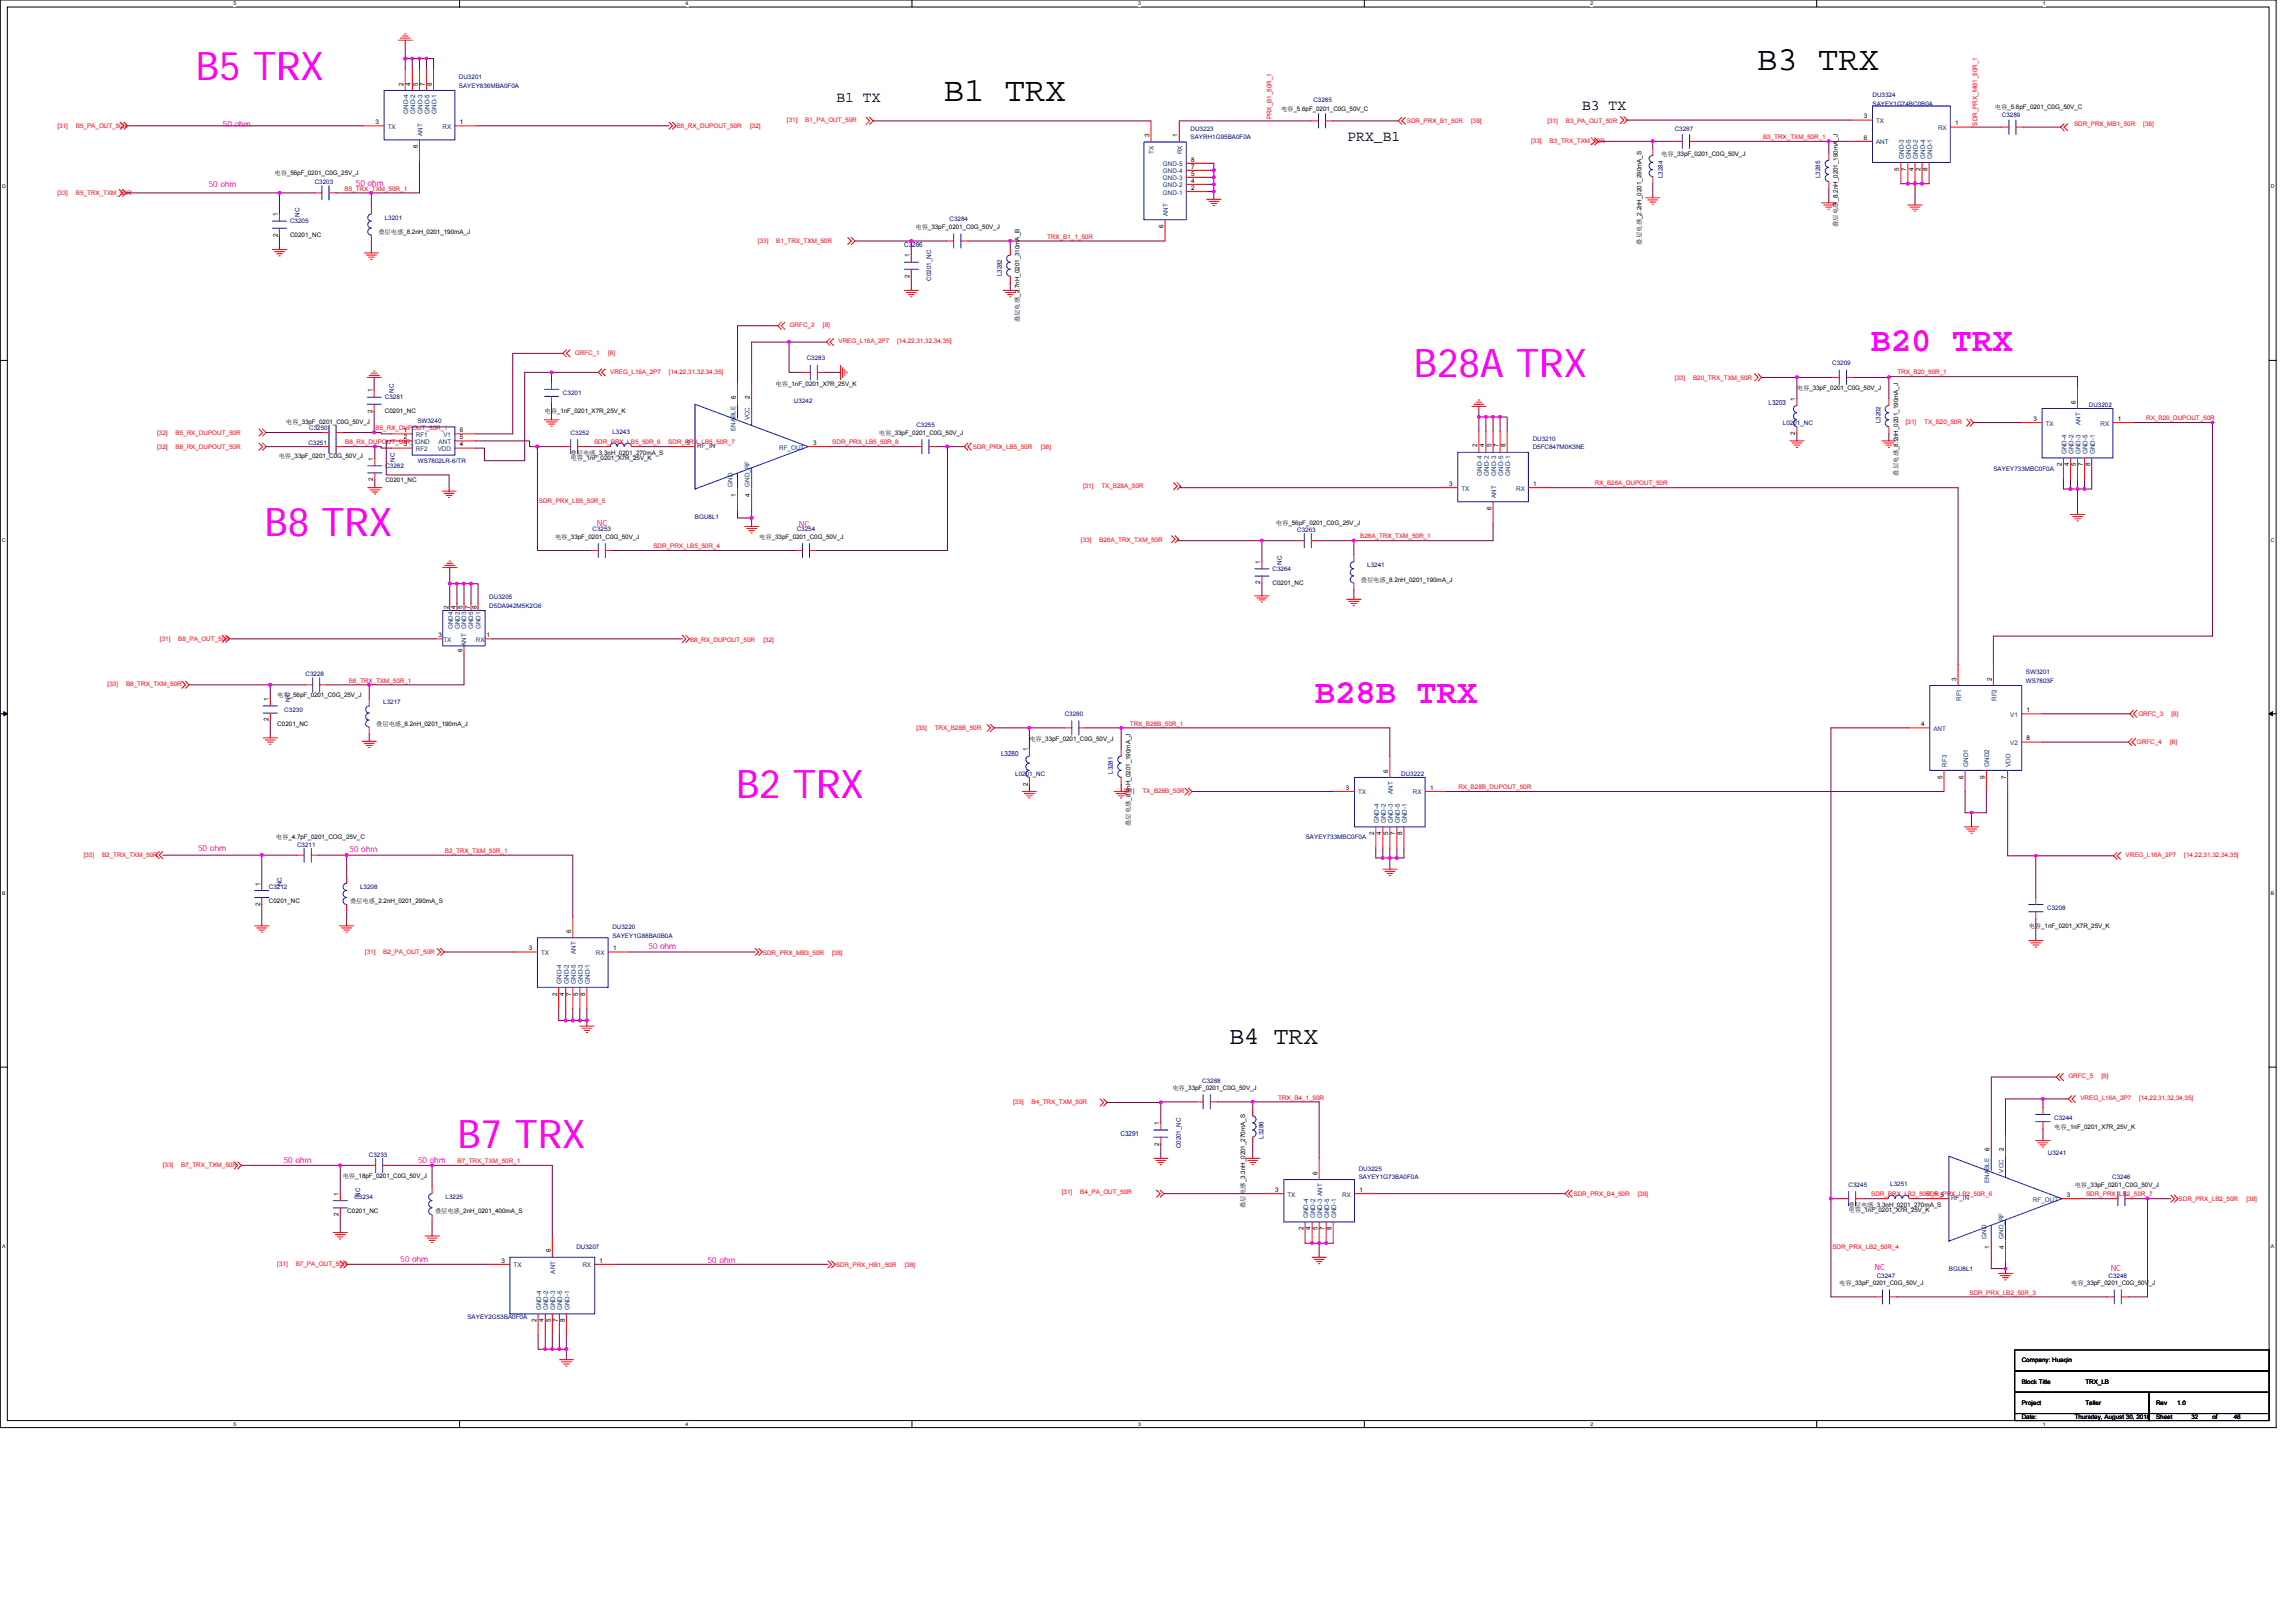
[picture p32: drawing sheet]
<svg xmlns="http://www.w3.org/2000/svg" width="297mm" height="210mm" viewBox="0 0 297 210" stroke-linecap="round" stroke-linejoin="round" font-family="sans-serif">
<defs><g id="words">
<g font-size="5.1" fill="#f0f">
<text x="25.4" y="10.3">B5 TRX</text>
<text x="182.9" y="48.8">B28A TRX</text>
<text x="34.2" y="69.4">B8 TRX</text>
<text x="95.2" y="103.2">B2 TRX</text>
<text x="59.2" y="148.6">B7 TRX</text>
</g>
<g font-size="4.4">
<text x="227.3" y="9.1">B3 TRX</text>
<text x="122.1" y="13.1">B1 TRX</text>
</g>
<g font-size="4.4" fill="#f0f">
<text x="242" y="45.4">B20 TRX</text>
<text x="170.1" y="91">B28B TRX</text>
</g>
<text font-size="3.2" x="159" y="135">B4 TRX</text>
<g font-size="1.9">
<text x="108.2" y="13.1">B1 TX</text>
<text x="204.7" y="14.2">B3 TX</text>
<text x="174.3" y="18.2">PRX_B1</text>
</g>
<g font-size="1.1" fill="#f0f">
<text x="28.8" y="16.4">50 ohm</text>
<text x="27" y="24.2">50 ohm</text>
<text x="46" y="24">50 ohm</text>
<text x="77.2" y="68.1">NC</text>
<text x="103.4" y="68.2">NC</text>
<text x="25.6" y="110.1">50 ohm</text>
<text x="45.2" y="110.3">50 ohm</text>
<text x="83.9" y="122.8">50 ohm</text>
<text x="36.7" y="150.5">50 ohm</text>
<text x="54.1" y="150.5">50 ohm</text>
<text x="51.8" y="163.3">50 ohm</text>
<text x="91.6" y="163.4">50 ohm</text>
<text x="242.5" y="164.3">NC</text>
<text x="273.1" y="164.5">NC</text>
</g>
<g font-size=".9" fill="#000080">
<text x="117" y="32">C3286</text>
<text x="228.8" y="52.4">L3203</text>
<text x="129.5" y="97.7">L3280</text>
<text x="145" y="146.9">C3291</text>
</g>
<g font-size=".8">
<text x="52.2" y="11.1" transform="rotate(-90 52.2 11.1)">2</text>
<text x="53.1" y="11.1" transform="rotate(-90 53.1 11.1)">4</text>
<text x="54.1" y="11.1" transform="rotate(-90 54.1 11.1)">5</text>
<text x="55" y="11.1" transform="rotate(-90 55 11.1)">7</text>
<text x="55.9" y="11.1" transform="rotate(-90 55.9 11.1)">8</text>
<text x="48.6" y="16.1">3</text>
<text x="59.5" y="16.1">1</text>
<text x="148.7" y="17.7" transform="rotate(-90 148.7 17.7)">3</text>
<text x="152.4" y="17.7" transform="rotate(-90 152.4 17.7)">1</text>
<text x="165.7" y="14.3">电容_5.6pF_0201_C0G_50V_C</text>
<text x="241.1" y="15.3">3</text>
<text x="253" y="16.2">1</text>
<text x="258.1" y="14.1">电容_5.6pF_0201_C0G_50V_C</text>
<text x="35.5" y="22.7">电容_56pF_0201_C0G_25V_J</text>
<text x="54.1" y="19.2" transform="rotate(-90 54.1 19.2)">6</text>
<text x="154.1" y="23.6">4</text>
<text x="154.1" y="22.7">5</text>
<text x="154.1" y="21.8">7</text>
<text x="154.1" y="20.9">8</text>
<text x="214.9" y="20.2">电容_33pF_0201_C0G_50V_J</text>
<text x="241.1" y="18.1">6</text>
<text x="245.7" y="22.1" transform="rotate(-90 245.7 22.1)">5</text>
<text x="246.6" y="22.1" transform="rotate(-90 246.6 22.1)">7</text>
<text x="247.5" y="22.1" transform="rotate(-90 247.5 22.1)">4</text>
<text x="248.5" y="22.1" transform="rotate(-90 248.5 22.1)">2</text>
<text x="249.4" y="22.1" transform="rotate(-90 249.4 22.1)">8</text>
<text x="35.9" y="28" transform="rotate(-90 35.9 28)">1</text>
<text x="118.4" y="29.6">电容_33pF_0201_C0G_50V_J</text>
<text x="150.5" y="29.5" transform="rotate(-90 150.5 29.5)">6</text>
<text x="154.1" y="24.6">2</text>
<text x="237.8" y="29.4" transform="rotate(-90 237.8 29.4)">叠层电感_8.2nH_0201_190mA_J</text>
<text x="35.9" y="30.6" transform="rotate(-90 35.9 30.6)">2</text>
<text x="37.5" y="30.7">C0201_NC</text>
<text x="49" y="30.2">叠层电感_8.2nH_0201_190mA_J</text>
<text x="117.7" y="35.9" transform="rotate(-90 117.7 35.9)">2</text>
<text x="117.7" y="33.3" transform="rotate(-90 117.7 33.3)">1</text>
<text x="212.4" y="31.6" transform="rotate(-90 212.4 31.6)">叠层电感_2.2nH_0201_290mA_S</text>
<text x="131.9" y="41.7" transform="rotate(-90 131.9 41.7)">叠层电感_2.7nH_0201_310mA_B</text>
<text x="48.2" y="53.4" transform="rotate(-90 48.2 53.4)">2</text>
<text x="48.2" y="50.8" transform="rotate(-90 48.2 50.8)">1</text>
<text x="49.8" y="53.5">C0201_NC</text>
<text x="70.4" y="53.4">电容_1nF_0201_X7R_25V_K</text>
<text x="95.2" y="51.7" transform="rotate(-90 95.2 51.7)">6</text>
<text x="97" y="51.7" transform="rotate(-90 97 51.7)">2</text>
<text x="100.3" y="50">电容_1nF_0201_X7R_25V_K</text>
<text x="232.3" y="51.8" transform="rotate(-90 232.3 51.8)">1</text>
<text x="232.5" y="50.5">电容_33pF_0201_C0G_50V_J</text>
<text x="268.6" y="52.2" transform="rotate(-90 268.6 52.2)">6</text>
<text x="36.1" y="59.2">电容_33pF_0201_C0G_50V_J</text>
<text x="37" y="54.8">电容_33pF_0201_C0G_50V_J</text>
<text x="48.3" y="59.6" transform="rotate(-90 48.3 59.6)">1</text>
<text x="52.2" y="55.9">1</text>
<text x="52.2" y="56.8">2</text>
<text x="52.2" y="57.8">3</text>
<text x="59.5" y="57.8">4</text>
<text x="59.5" y="56.8">5</text>
<text x="59.5" y="55.9">6</text>
<text x="73.8" y="59.5">电容_1nF_0201_X7R_25V_K</text>
<text x="73.8" y="58.9">叠层电感_3.3nH_0201_270mA_S</text>
<text x="88.8" y="57.6">5</text>
<text x="105.2" y="57.6">3</text>
<text x="113.7" y="56.3">电容_33pF_0201_C0G_50V_J</text>
<text x="191.1" y="57.9" transform="rotate(-90 191.1 57.9)">2</text>
<text x="192" y="57.9" transform="rotate(-90 192 57.9)">4</text>
<text x="193" y="57.9" transform="rotate(-90 193 57.9)">5</text>
<text x="193.9" y="57.9" transform="rotate(-90 193.9 57.9)">7</text>
<text x="194.8" y="57.9" transform="rotate(-90 194.8 57.9)">8</text>
<text x="232.3" y="56.3" transform="rotate(-90 232.3 56.3)">2</text>
<text x="263.1" y="54.5">3</text>
<text x="274" y="54.5">1</text>
<text x="48.3" y="62.3" transform="rotate(-90 48.3 62.3)">2</text>
<text x="49.9" y="62.3">C0201_NC</text>
<text x="95.2" y="64.3" transform="rotate(-90 95.2 64.3)">1</text>
<text x="97" y="64.3" transform="rotate(-90 97 64.3)">4</text>
<text x="187.5" y="62.9">3</text>
<text x="193" y="66" transform="rotate(-90 193 66)">6</text>
<text x="198.4" y="62.9">1</text>
<text x="245.6" y="61.5" transform="rotate(-90 245.6 61.5)">叠层电感_8.2nH_0201_190mA_J</text>
<text x="266.7" y="60.3" transform="rotate(-90 266.7 60.3)">2</text>
<text x="267.6" y="60.3" transform="rotate(-90 267.6 60.3)">4</text>
<text x="268.6" y="60.3" transform="rotate(-90 268.6 60.3)">5</text>
<text x="269.5" y="60.3" transform="rotate(-90 269.5 60.3)">7</text>
<text x="270.4" y="60.3" transform="rotate(-90 270.4 60.3)">8</text>
<text x="71.8" y="69.7">电容_33pF_0201_C0G_50V_J</text>
<text x="98.2" y="69.7">电容_33pF_0201_C0G_50V_J</text>
<text x="165.1" y="67.9">电容_56pF_0201_C0G_25V_J</text>
<text x="163" y="75.6" transform="rotate(-90 163 75.6)">2</text>
<text x="163" y="73" transform="rotate(-90 163 73)">1</text>
<text x="164.6" y="75.7">C0201_NC</text>
<text x="176.1" y="75.2">叠层电感_8.2nH_0201_190mA_J</text>
<text x="56.7" y="82.5">3</text>
<text x="58" y="78.8" transform="rotate(-90 58 78.8)">2</text>
<text x="58.9" y="78.8" transform="rotate(-90 58.9 78.8)">4</text>
<text x="59.9" y="78.8" transform="rotate(-90 59.9 78.8)">5</text>
<text x="60.8" y="78.8" transform="rotate(-90 60.8 78.8)">7</text>
<text x="61.7" y="78.8" transform="rotate(-90 61.7 78.8)">8</text>
<text x="62.9" y="82.5">1</text>
<text x="59.9" y="84.3" transform="rotate(-90 59.9 84.3)">6</text>
<text x="253.1" y="88.1" transform="rotate(-90 253.1 88.1)">3</text>
<text x="257.7" y="88.1" transform="rotate(-90 257.7 88.1)">2</text>
<text x="34.8" y="93.3" transform="rotate(-90 34.8 93.3)">2</text>
<text x="34.8" y="90.7" transform="rotate(-90 34.8 90.7)">1</text>
<text x="35.9" y="93.9">C0201_NC</text>
<text x="35.9" y="90.2">电容_56pF_0201_C0G_25V_J</text>
<text x="48.7" y="93.9">叠层电感_8.2nH_0201_190mA_J</text>
<text x="133.2" y="95.8">电容_33pF_0201_C0G_50V_J</text>
<text x="248.6" y="94">4</text>
<text x="262.2" y="92.1">1</text>
<text x="262.2" y="95.8">8</text>
<text x="133" y="101.7" transform="rotate(-90 133 101.7)">2</text>
<text x="133" y="97.2" transform="rotate(-90 133 97.2)">1</text>
<text x="179.6" y="99.9" transform="rotate(-90 179.6 99.9)">6</text>
<text x="251.3" y="100.8" transform="rotate(-90 251.3 100.8)">5</text>
<text x="254" y="100.8" transform="rotate(-90 254 100.8)">6</text>
<text x="256.8" y="100.8" transform="rotate(-90 256.8 100.8)">9</text>
<text x="259.5" y="100.8" transform="rotate(-90 259.5 100.8)">7</text>
<text x="146.3" y="106.9" transform="rotate(-90 146.3 106.9)">叠层电感_8.2nH_0201_190mA_J</text>
<text x="174.1" y="102.2">3</text>
<text x="185" y="102.2">1</text>
<text x="35.7" y="108.6">电容_4.7pF_0201_COG_25V_C</text>
<text x="177.8" y="108.1" transform="rotate(-90 177.8 108.1)">2</text>
<text x="178.7" y="108.1" transform="rotate(-90 178.7 108.1)">4</text>
<text x="179.6" y="108.1" transform="rotate(-90 179.6 108.1)">5</text>
<text x="180.5" y="108.1" transform="rotate(-90 180.5 108.1)">7</text>
<text x="181.4" y="108.1" transform="rotate(-90 181.4 108.1)">8</text>
<text x="33.7" y="117.2" transform="rotate(-90 33.7 117.2)">2</text>
<text x="33.7" y="114.6" transform="rotate(-90 33.7 114.6)">1</text>
<text x="34.8" y="116.8">C0201_NC</text>
<text x="45.3" y="116.8">叠层电感_2.2nH_0201_290mA_S</text>
<text x="68.4" y="123">3</text>
<text x="73.9" y="120.7" transform="rotate(-90 73.9 120.7)">6</text>
<text x="79.3" y="123">1</text>
<text x="262.5" y="120">电容_1nF_0201_X7R_25V_K</text>
<text x="72.1" y="128.8" transform="rotate(-90 72.1 128.8)">2</text>
<text x="73" y="128.8" transform="rotate(-90 73 128.8)">4</text>
<text x="73.9" y="128.8" transform="rotate(-90 73.9 128.8)">7</text>
<text x="74.8" y="128.8" transform="rotate(-90 74.8 128.8)">5</text>
<text x="75.7" y="128.8" transform="rotate(-90 75.7 128.8)">8</text>
<text x="151.7" y="141">电容_33pF_0201_C0G_50V_J</text>
<text x="150" y="148.2" transform="rotate(-90 150 148.2)">2</text>
<text x="150" y="145.6" transform="rotate(-90 150 145.6)">1</text>
<text x="257.4" y="148.9" transform="rotate(-90 257.4 148.9)">6</text>
<text x="259.2" y="148.9" transform="rotate(-90 259.2 148.9)">2</text>
<text x="265.8" y="146">电容_1nF_0201_X7R_25V_K</text>
<text x="43.8" y="154.7" transform="rotate(-90 43.8 154.7)">1</text>
<text x="44.3" y="152.4">电容_18pF_0201_C0G_50V_J</text>
<text x="165" y="154.2">3</text>
<text x="170.5" y="152" transform="rotate(-90 170.5 152)">6</text>
<text x="175.9" y="154.2">1</text>
<text x="251" y="154.9">5</text>
<text x="267.4" y="154.9">3</text>
<text x="268.4" y="153.6">电容_33pF_0201_C0G_50V_J</text>
<text x="43.8" y="157.4" transform="rotate(-90 43.8 157.4)">2</text>
<text x="44.9" y="157">C0201_NC</text>
<text x="56.3" y="157">叠层电感_2nH_0201_400mA_S</text>
<text x="161.1" y="156.3" transform="rotate(-90 161.1 156.3)">叠层电感_3.3nH_0201_270mA_S</text>
<text x="168.6" y="159.2" transform="rotate(-90 168.6 159.2)">2</text>
<text x="169.5" y="159.2" transform="rotate(-90 169.5 159.2)">4</text>
<text x="170.5" y="159.2" transform="rotate(-90 170.5 159.2)">5</text>
<text x="171.4" y="159.2" transform="rotate(-90 171.4 159.2)">7</text>
<text x="172.3" y="159.2" transform="rotate(-90 172.3 159.2)">8</text>
<text x="239.2" y="156.8">电容_1nF_0201_X7R_25V_K</text>
<text x="239.2" y="156.2">叠层电感_3.3nH_0201_270mA_S</text>
<text x="257.4" y="161.6" transform="rotate(-90 257.4 161.6)">1</text>
<text x="259.2" y="161.6" transform="rotate(-90 259.2 161.6)">4</text>
<text x="64.9" y="163.4">3</text>
<text x="71.2" y="162" transform="rotate(-90 71.2 162)">6</text>
<text x="77.6" y="163.4">1</text>
<text x="238" y="166.3">电容_33pF_0201_C0G_50V_J</text>
<text x="267.9" y="166.3">电容_33pF_0201_C0G_50V_J</text>
<text x="69.4" y="171.1" transform="rotate(-90 69.4 171.1)">2</text>
<text x="70.3" y="171.1" transform="rotate(-90 70.3 171.1)">4</text>
<text x="71.2" y="171.1" transform="rotate(-90 71.2 171.1)">5</text>
<text x="72.2" y="171.1" transform="rotate(-90 72.2 171.1)">7</text>
<text x="73.1" y="171.1" transform="rotate(-90 73.1 171.1)">8</text>
<text x="261.6" y="179">Block Title</text>
<text x="261.6" y="176.3">Company: Huaqin</text>
<text x="269.8" y="179">TRX_LB</text>
<text x="261.6" y="181.8">Project</text>
<text x="261.6" y="183.6">Date:</text>
<text x="268.4" y="183.6">Thursday, August 30, 2018</text>
<text x="269.8" y="181.8">Teller</text>
<text x="278.9" y="181.8">Rev</text>
<text x="278.9" y="183.6">Sheet</text>
<text x="281.7" y="181.8">1.0</text>
<text x="283.5" y="183.6">32</text>
<text x="286.2" y="183.6">of</text>
<text x="289" y="183.6">46</text>
</g>
<g font-size=".8" fill="#000080">
<text x="59.4" y="11.3">SAYEY836MBA0F0A</text>
<text x="59.4" y="10.2">DU3201</text>
<text x="154" y="16.9">DU3223</text>
<text x="154" y="18">SAYRH1G95BA0F0A</text>
<text x="169.9" y="13.3">C3285</text>
<text x="216.7" y="16.9">C3287</text>
<text x="242.2" y="12.6">DU3324</text>
<text x="242.2" y="13.7">SAYEY1G74BC0B0A</text>
<text x="259" y="15.2">C3289</text>
<text x="40.7" y="23.9">C3203</text>
<text x="215.1" y="23" transform="rotate(-90 215.1 23)">L3284</text>
<text x="235.5" y="23" transform="rotate(-90 235.5 23)">L3285</text>
<text x="37.5" y="28.9">C3205</text>
<text x="38.7" y="28.1" transform="rotate(-90 38.7 28.1)">NC</text>
<text x="49.8" y="28.4">L3201</text>
<text x="122.8" y="28.6">C3284</text>
<text x="129.6" y="35.8" transform="rotate(-90 129.6 35.8)">L3282</text>
<text x="120.5" y="36.3" transform="rotate(-90 120.5 36.3)">C0201_NC</text>
<text x="104.4" y="46.5">C3283</text>
<text x="237" y="47.3">C3209</text>
<text x="49.8" y="51.6">C3281</text>
<text x="51" y="50.8" transform="rotate(-90 51 50.8)">NC</text>
<text x="72.8" y="51.1">C3201</text>
<text x="102.7" y="52.1">U3242</text>
<text x="270.2" y="52.7">DU3202</text>
<text x="39.9" y="57.6">C3251</text>
<text x="40" y="55.7">C3250</text>
<text x="51.1" y="59.7" transform="rotate(-90 51.1 59.7)">NC</text>
<text x="54" y="54.7">SW3240</text>
<text x="54.1" y="60">WS7802LR-6/TR</text>
<text x="73.8" y="56.2">C3252</text>
<text x="79.2" y="56.1">L3243</text>
<text x="118.6" y="55.3">C3255</text>
<text x="198.3" y="57">DU3210</text>
<text x="198.3" y="58.1">D5FC847M0K3NE</text>
<text x="230.6" y="55">L0201_NC</text>
<text x="243.3" y="54.8" transform="rotate(-90 243.3 54.8)">L3202</text>
<text x="49.9" y="60.5">C3282</text>
<text x="257.9" y="60.9">SAYEY733MBC0F0A</text>
<text x="76.7" y="68.7">C3253</text>
<text x="89.9" y="67.2">BGU8L1</text>
<text x="103.1" y="68.7">C3254</text>
<text x="167.8" y="68.8">C3263</text>
<text x="63.3" y="77.5">DU3205</text>
<text x="164.6" y="73.9">C3264</text>
<text x="165.8" y="73" transform="rotate(-90 165.8 73)">NC</text>
<text x="176.9" y="73.4">L3241</text>
<text x="63.3" y="78.6">D5DA942M5K2G6</text>
<text x="39.5" y="87.5">C3228</text>
<text x="262.1" y="87.2">SW3201</text>
<text x="262.1" y="88.3">WS7803F</text>
<text x="36.8" y="92.1">C3230</text>
<text x="37.5" y="90.8" transform="rotate(-90 37.5 90.8)">NC</text>
<text x="49.6" y="91.1">L3217</text>
<text x="137.7" y="92.6">C3280</text>
<text x="131.3" y="100.4">L0201_NC</text>
<text x="144" y="100.1" transform="rotate(-90 144 100.1)">L3281</text>
<text x="181.3" y="100.4">DU3222</text>
<text x="38.4" y="109.5">C3211</text>
<text x="168.9" y="108.6">SAYEY733MBC0F0A</text>
<text x="34.8" y="115">C3212</text>
<text x="36.4" y="114.7" transform="rotate(-90 36.4 114.7)">NC</text>
<text x="46.6" y="115">L3208</text>
<text x="264.9" y="117.8">C3208</text>
<text x="79.2" y="120.2">DU3220</text>
<text x="79.2" y="121.3">SAYEY1G88BA0B0A</text>
<text x="155.5" y="140.1">C3288</text>
<text x="47.7" y="149.7">C3233</text>
<text x="152.8" y="148.6" transform="rotate(-90 152.8 148.6)">C0201_NC</text>
<text x="163.4" y="147.3" transform="rotate(-90 163.4 147.3)">L3286</text>
<text x="264.9" y="149.4">U3241</text>
<text x="265.8" y="144.9">C3244</text>
<text x="45.8" y="155.2">C3234</text>
<text x="46.6" y="154.8" transform="rotate(-90 46.6 154.8)">NC</text>
<text x="57.7" y="155.2">L3225</text>
<text x="175.8" y="151.5">DU3225</text>
<text x="175.8" y="152.6">SAYEY1G73BA0F0A</text>
<text x="239.2" y="153.5">C3245</text>
<text x="244.5" y="153.4">L3251</text>
<text x="273.3" y="152.6">C3246</text>
<text x="74.6" y="161.6">DU3207</text>
<text x="242.8" y="165.3">C3247</text>
<text x="252.1" y="164.5">BGU8L1</text>
<text x="272.8" y="165.3">C3248</text>
<text x="60.5" y="170.7">SAYEY2G53BA0F0A</text>
</g>
<g font-size=".8" fill="#f00">
<text x="7.4" y="16.6">[31]</text>
<text x="9.8" y="16.6">B5_PA_OUT_50R</text>
<text x="87.5" y="16.6">B5_RX_DUPOUT_50R</text>
<text x="97" y="16.6">[32]</text>
<text x="101.8" y="15.8">[31]</text>
<text x="104.2" y="15.8">B1_PA_OUT_50R</text>
<text x="164.5" y="15.5" transform="rotate(-90 164.5 15.5)">PRX_B1_50R_1</text>
<text x="182" y="15.9">SDR_PRX_B1_50R</text>
<text x="190.3" y="15.9">[38]</text>
<text x="200.2" y="15.9">[31]</text>
<text x="202.6" y="15.9">B3_PA_OUT_50R</text>
<text x="228.1" y="18">B3_TRX_TXM_50R_1</text>
<text x="255.8" y="16.3" transform="rotate(-90 255.8 16.3)">SDR_PRX_MB1_50R_1</text>
<text x="268.3" y="16.4">SDR_PRX_MB1_50R</text>
<text x="277.3" y="16.4">[38]</text>
<text x="198.1" y="18.5">[33]</text>
<text x="200.5" y="18.5">B3_TRX_TXM_50R</text>
<text x="7.4" y="25.2">[33]</text>
<text x="9.8" y="25.2">B5_TRX_TXM_50R</text>
<text x="44.6" y="24.7">B5_TRX_TXM_50R_1</text>
<text x="98.1" y="31.4">[33]</text>
<text x="100.4" y="31.4">B1_TRX_TXM_50R</text>
<text x="135.5" y="30.9">TRX_B1_1_50R</text>
<text x="74.4" y="45.9">GRFC_1</text>
<text x="78.7" y="45.9">[8]</text>
<text x="102.2" y="42.3">GRFC_2</text>
<text x="106.5" y="42.3">[8]</text>
<text x="108.5" y="44.4">VREG_L16A_2P7</text>
<text x="116.1" y="44.4">[14,22,31,32,34,35]</text>
<text x="78.9" y="48.4">VREG_L16A_2P7</text>
<text x="86.5" y="48.4">[14,22,31,32,34,35]</text>
<text x="216.7" y="49.2">[33]</text>
<text x="219" y="49.2">B20_TRX_TXM_50R</text>
<text x="245.5" y="48.4">TRX_B20_50R_1</text>
<text x="20.3" y="58">[32]</text>
<text x="20.3" y="56.3">[32]</text>
<text x="22.7" y="58">B8_RX_DUPOUT_50R</text>
<text x="22.7" y="56.3">B5_RX_DUPOUT_50R</text>
<text x="44.7" y="57.5">B8_RX_DUPOUT_50R_1GND</text>
<text x="48.6" y="55.7">B5_RX_DUPOUT_50R_1</text>
<text x="76.9" y="57.5">SDR_PRX_LB5_50R_6</text>
<text x="86.5" y="57.5">SDR_PRX_LB5_50R_7</text>
<text x="107.7" y="57.5">SDR_PRX_LB5_50R_8</text>
<text x="125.9" y="58">SDR_PRX_LB5_50R</text>
<text x="134.6" y="58">[38]</text>
<text x="246.6" y="54.8">[31]</text>
<text x="248.9" y="54.8">TX_B20_50R</text>
<text x="277.7" y="54.4">RX_B20_DUPOUT_50R</text>
<text x="69.7" y="65.1">SDR_PRX_LB5_50R_5</text>
<text x="140.1" y="63.1">[31]</text>
<text x="142.5" y="63.1">TX_B28A_50R</text>
<text x="206.3" y="62.8">RX_B28A_DUPOUT_50R</text>
<text x="84.5" y="70.9">SDR_PRX_LB5_50R_4</text>
<text x="139.8" y="70.1">[33]</text>
<text x="142.2" y="70.1">B28A_TRX_TXM_50R</text>
<text x="176" y="69.7">B28A_TRX_TXM_50R_1</text>
<text x="20.7" y="82.9">[31]</text>
<text x="23.1" y="82.9">B8_PA_OUT_50R</text>
<text x="89.3" y="83">B8_RX_DUPOUT_50R</text>
<text x="98.8" y="83">[32]</text>
<text x="13.9" y="88.8">[33]</text>
<text x="16.3" y="88.8">B8_TRX_TXM_50R</text>
<text x="45.1" y="88.3">B8_TRX_TXM_50R_1</text>
<text x="118.6" y="94.4">[33]</text>
<text x="120.9" y="94.4">TRX_B28B_50R</text>
<text x="146.2" y="93.9">TRX_B28B_50R_1</text>
<text x="276.6" y="92.6">GRFC_3</text>
<text x="280.9" y="92.6">[8]</text>
<text x="276.5" y="96.3">GRFC_4</text>
<text x="280.8" y="96.3">[8]</text>
<text x="145.4" y="102.6">[31]</text>
<text x="147.8" y="102.6">TX_B28B_50R</text>
<text x="188.7" y="102.1">RX_B28B_DUPOUT_50R</text>
<text x="10.8" y="110.9">[33]</text>
<text x="13.2" y="110.9">B2_TRX_TXM_50R</text>
<text x="57.5" y="110.3">B2_TRX_TXM_50R_1</text>
<text x="275" y="110.9">VREG_L16A_2P7</text>
<text x="282.6" y="110.9">[14,22,31,32,34,35]</text>
<text x="47.2" y="123.4">[31]</text>
<text x="49.6" y="123.4">B2_PA_OUT_50R</text>
<text x="98.7" y="123.5">SDR_PRX_MB3_50R</text>
<text x="107.6" y="123.5">[38]</text>
<text x="131.1" y="142.8">[33]</text>
<text x="133.5" y="142.8">B4_TRX_TXM_50R</text>
<text x="165.4" y="142.3">TRX_B4_1_50R</text>
<text x="267.6" y="139.5">GRFC_5</text>
<text x="269.2" y="142.3">VREG_L16A_2P7</text>
<text x="271.9" y="139.5">[8]</text>
<text x="276.7" y="142.3">[14,22,31,32,34,35]</text>
<text x="21.1" y="151">[33]</text>
<text x="23.4" y="151">B7_TRX_TXM_50R</text>
<text x="59.2" y="150.5">B7_TRX_TXM_50R_1</text>
<text x="137.4" y="154.5">[31]</text>
<text x="139.8" y="154.5">B4_PA_OUT_50R</text>
<text x="203.6" y="154.7">SDR_PRX_B4_50R</text>
<text x="211.9" y="154.7">[38]</text>
<text x="242.1" y="154.8">SDR_PRX_LB2_50R_5</text>
<text x="249.1" y="154.8">SDR_PRX_LB2_50R_6</text>
<text x="269.9" y="154.8">SDR_PRX_LB2_50R_7</text>
<text x="281.9" y="155.4">SDR_PRX_LB2_50R</text>
<text x="290.6" y="155.4">[38]</text>
<text x="237.1" y="161.6">SDR_PRX_LB2_50R_4</text>
<text x="35.9" y="163.9">[31]</text>
<text x="38.3" y="163.9">B7_PA_OUT_50R</text>
<text x="108.1" y="163.9">SDR_PRX_HB1_50R</text>
<text x="117.1" y="163.9">[38]</text>
<text x="254.8" y="167.5">SDR_PRX_LB2_50R_3</text>
</g>
<g font-size=".8" fill="#004080">
<text x="50.2" y="16.7">TX</text>
<text x="52.8" y="14.7" transform="rotate(-90 52.8 14.7)">GND-4</text>
<text x="53.7" y="14.7" transform="rotate(-90 53.7 14.7)">GND-2</text>
<text x="54.6" y="17.6" transform="rotate(-90 54.6 17.6)">ANT</text>
<text x="54.6" y="14.7" transform="rotate(-90 54.6 14.7)">GND-3</text>
<text x="55.6" y="14.7" transform="rotate(-90 55.6 14.7)">GND-5</text>
<text x="56.5" y="14.7" transform="rotate(-90 56.5 14.7)">GND-1</text>
<text x="57.3" y="16.7">RX</text>
<text x="242.7" y="15.9">TX</text>
<text x="250.7" y="16.8">RX</text>
<text x="149.3" y="19.9" transform="rotate(-90 149.3 19.9)">TX</text>
<text x="150.4" y="23.3">GND-3</text>
<text x="150.4" y="22.4">GND-4</text>
<text x="150.4" y="21.5">GND-5</text>
<text x="152.9" y="20" transform="rotate(-90 152.9 20)">RX</text>
<text x="242.7" y="18.7">ANT</text>
<text x="246.3" y="20.6" transform="rotate(-90 246.3 20.6)">GND-3</text>
<text x="247.2" y="20.6" transform="rotate(-90 247.2 20.6)">GND-5</text>
<text x="248.1" y="20.6" transform="rotate(-90 248.1 20.6)">GND-2</text>
<text x="249" y="20.6" transform="rotate(-90 249 20.6)">GND-4</text>
<text x="250" y="20.6" transform="rotate(-90 250 20.6)">GND-1</text>
<text x="150.4" y="25.2">GND-1</text>
<text x="150.4" y="24.2">GND-2</text>
<text x="151.1" y="28" transform="rotate(-90 151.1 28)">ANT</text>
<text x="53.8" y="56.5">RF1</text>
<text x="53.8" y="58.4">RF2</text>
<text x="56.6" y="58.4">VDD</text>
<text x="56.7" y="57.4">ANT</text>
<text x="57.4" y="56.5">V1</text>
<text x="90.2" y="58">RF_IN</text>
<text x="95.1" y="55.8" transform="rotate(-90 95.1 55.8)">ENABLE</text>
<text x="97" y="54.4" transform="rotate(-90 97 54.4)">VCC</text>
<text x="100.8" y="58.2">RF_OUT</text>
<text x="264.7" y="55.1">TX</text>
<text x="267.3" y="58.8" transform="rotate(-90 267.3 58.8)">GND-4</text>
<text x="268.2" y="58.8" transform="rotate(-90 268.2 58.8)">GND-2</text>
<text x="269.2" y="58.8" transform="rotate(-90 269.2 58.8)">GND-3</text>
<text x="269.2" y="55" transform="rotate(-90 269.2 55)">ANT</text>
<text x="270.1" y="58.8" transform="rotate(-90 270.1 58.8)">GND-5</text>
<text x="271" y="58.8" transform="rotate(-90 271 58.8)">GND-1</text>
<text x="271.8" y="55.1">RX</text>
<text x="94.8" y="63" transform="rotate(-90 94.8 63)">GND</text>
<text x="97" y="63" transform="rotate(-90 97 63)">GND_RF</text>
<text x="189.1" y="63.5">TX</text>
<text x="191.7" y="61.5" transform="rotate(-90 191.7 61.5)">GND-4</text>
<text x="192.6" y="61.5" transform="rotate(-90 192.6 61.5)">GND-2</text>
<text x="193.5" y="64.5" transform="rotate(-90 193.5 64.5)">ANT</text>
<text x="193.5" y="61.5" transform="rotate(-90 193.5 61.5)">GND-3</text>
<text x="194.5" y="61.5" transform="rotate(-90 194.5 61.5)">GND-5</text>
<text x="195.4" y="61.5" transform="rotate(-90 195.4 61.5)">GND-1</text>
<text x="196.1" y="63.5">RX</text>
<text x="57.4" y="83">TX</text>
<text x="58.6" y="81.4" transform="rotate(-90 58.6 81.4)">GND4</text>
<text x="59.5" y="81.4" transform="rotate(-90 59.5 81.4)">GND2</text>
<text x="60.3" y="83.6" transform="rotate(-90 60.3 83.6)">ANT GND3</text>
<text x="61.2" y="81.4" transform="rotate(-90 61.2 81.4)">GND5</text>
<text x="61.6" y="83">RX</text>
<text x="62.1" y="81.4" transform="rotate(-90 62.1 81.4)">GND1</text>
<text x="250.1" y="94.6">ANT</text>
<text x="253.7" y="90.7" transform="rotate(-90 253.7 90.7)">RF1</text>
<text x="258.3" y="90.7" transform="rotate(-90 258.3 90.7)">RF2</text>
<text x="260.1" y="92.7">V1</text>
<text x="251.9" y="99.2" transform="rotate(-90 251.9 99.2)">RF3</text>
<text x="254.6" y="99.2" transform="rotate(-90 254.6 99.2)">GND1</text>
<text x="257.4" y="99.2" transform="rotate(-90 257.4 99.2)">GND2</text>
<text x="260.1" y="96.4">V2</text>
<text x="260.1" y="99.2" transform="rotate(-90 260.1 99.2)">VDD</text>
<text x="175.7" y="102.8">TX</text>
<text x="178.4" y="106.5" transform="rotate(-90 178.4 106.5)">GND-4</text>
<text x="179.3" y="106.5" transform="rotate(-90 179.3 106.5)">GND-2</text>
<text x="180.2" y="106.5" transform="rotate(-90 180.2 106.5)">GND-3</text>
<text x="180.2" y="102.7" transform="rotate(-90 180.2 102.7)">ANT</text>
<text x="181.1" y="106.5" transform="rotate(-90 181.1 106.5)">GND-5</text>
<text x="182" y="106.5" transform="rotate(-90 182 106.5)">GND-1</text>
<text x="182.8" y="102.8">RX</text>
<text x="70" y="123.5">TX</text>
<text x="74.5" y="123.4" transform="rotate(-90 74.5 123.4)">ANT</text>
<text x="77.1" y="123.5">RX</text>
<text x="72.7" y="127.3" transform="rotate(-90 72.7 127.3)">GND-4</text>
<text x="73.6" y="127.3" transform="rotate(-90 73.6 127.3)">GND-2</text>
<text x="74.5" y="127.3" transform="rotate(-90 74.5 127.3)">GND-5</text>
<text x="75.4" y="127.3" transform="rotate(-90 75.4 127.3)">GND-3</text>
<text x="76.3" y="127.3" transform="rotate(-90 76.3 127.3)">GND-1</text>
<text x="166.6" y="154.8">TX</text>
<text x="173.6" y="154.8">RX</text>
<text x="252.4" y="155.3">RF_IN</text>
<text x="257.4" y="153.1" transform="rotate(-90 257.4 153.1)">ENABLE</text>
<text x="259.2" y="151.7" transform="rotate(-90 259.2 151.7)">VCC</text>
<text x="263" y="155.5">RF_OUT</text>
<text x="169.2" y="157.6" transform="rotate(-90 169.2 157.6)">GND-4</text>
<text x="170.1" y="157.6" transform="rotate(-90 170.1 157.6)">GND-2</text>
<text x="171" y="157.6" transform="rotate(-90 171 157.6)">GND-3 ANT</text>
<text x="172" y="157.6" transform="rotate(-90 172 157.6)">GND-5</text>
<text x="172.9" y="157.6" transform="rotate(-90 172.9 157.6)">GND-1</text>
<text x="257" y="160.3" transform="rotate(-90 257 160.3)">GND</text>
<text x="259.2" y="160.3" transform="rotate(-90 259.2 160.3)">GND_RF</text>
<text x="66.4" y="164">TX</text>
<text x="71.8" y="164.8" transform="rotate(-90 71.8 164.8)">ANT</text>
<text x="75.3" y="164">RX</text>
<text x="70" y="169.5" transform="rotate(-90 70 169.5)">GND-4</text>
<text x="70.9" y="169.5" transform="rotate(-90 70.9 169.5)">GND-2</text>
<text x="71.8" y="169.5" transform="rotate(-90 71.8 169.5)">GND-3</text>
<text x="72.7" y="169.5" transform="rotate(-90 72.7 169.5)">GND-5</text>
<text x="73.7" y="169.5" transform="rotate(-90 73.7 169.5)">GND-1</text>
</g>
<g font-size=".7">
<text x="30.2" y=".7">5</text>
<text x="88.7" y=".7">4</text>
<text x="147.2" y=".7">3</text>
<text x="205.8" y=".7">2</text>
<text x="264.3" y=".7">1</text>
<text x=".3" y="24.4">D</text>
<text x="293.8" y="24.4">D</text>
<text x=".3" y="70.1">C</text>
<text x="293.8" y="70.1">C</text>
<text x=".3" y="115.8">B</text>
<text x="293.8" y="115.8">B</text>
<text x=".3" y="161.5">A</text>
<text x="293.8" y="161.5">A</text>
<text x="30.2" y="184.5">5</text>
<text x="88.7" y="184.5">4</text>
<text x="147.2" y="184.5">3</text>
<text x="205.8" y="184.5">2</text>
<text x="264.3" y="184.5">1</text>
</g>
</g></defs>
<path d="M0 0h294.5v184.7h-294.5zM.9 .9h292.7v182.9h-292.7z" fill="none" stroke="#000" stroke-width=".13"/>
<g fill="#fff">
<path d="M30.2 .1h.4v.7h-.4z"/>
<path d="M30.2 183.9h.4v.7h-.4z"/>
</g>
<path d="M59.5 0v.9M59.5 183.8v.9" fill="none" stroke="#000" stroke-width=".13"/>
<g fill="#fff">
<path d="M88.7 .1h.4v.7h-.4z"/>
<path d="M88.7 183.9h.4v.7h-.4z"/>
</g>
<path d="M118 0v.9M118 183.8v.9" fill="none" stroke="#000" stroke-width=".13"/>
<g fill="#fff">
<path d="M147.2 .1h.4v.7h-.4z"/>
<path d="M147.2 183.9h.4v.7h-.4z"/>
</g>
<path d="M176.5 0v.9M176.5 183.8v.9" fill="none" stroke="#000" stroke-width=".13"/>
<g fill="#fff">
<path d="M205.8 .1h.3v.7h-.3z"/>
<path d="M205.8 183.9h.3v.7h-.3z"/>
</g>
<path d="M235 0v.9M235 183.8v.9" fill="none" stroke="#000" stroke-width=".13"/>
<g fill="#fff">
<path d="M264.3 .1h.3v.7h-.3z"/>
<path d="M264.3 183.9h.3v.7h-.3z"/>
<path d="M.3 23.8h.4v.7h-.4z"/>
<path d="M293.8 23.8h.5v.7h-.5z"/>
<path d="M.3 69.5h.4v.7h-.4z"/>
<path d="M293.8 69.5h.5v.7h-.5z"/>
</g>
<path d="M0 46.6h.9M293.6 46.6h.9" fill="none" stroke="#000" stroke-width=".13"/>
<g fill="#fff">
<path d="M.3 115.2h.4v.8h-.4z"/>
<path d="M293.8 115.2h.4v.8h-.4z"/>
</g>
<path d="M0 92.4h.9M293.6 92.4h.9" fill="none" stroke="#000" stroke-width=".13"/>
<path d="M.5 92.1l.4 .3-.4 .2zM293.6 92.4l.4-.3v.5z" fill="#000" stroke="#000" stroke-width=".13"/>
<g fill="#fff">
<path d="M.3 160.9h.4v.8h-.4z"/>
<path d="M293.8 160.9h.4v.8h-.4z"/>
</g>
<path d="M0 138.1h.9M293.6 138.1h.9M260.6 174.6h33v2.8h-33zM260.6 177.4h33v2.7h-33zM260.6 180.1h17.4v2.8h-17.4zM260.6 182.9h17.4v.9h-17.4zM278 182.9h15.6v.9h-15.6zM278 180.1h15.6v2.8h-15.6z" fill="none" stroke="#000" stroke-width=".13"/>
<g fill="none" stroke="#f00" stroke-width=".13">
<path d="M15.6 15.8l.4 .5-.4 .4M16 15.8l.5 .5-.5 .4M46.9 16.3h2.8M51.5 5.2h1.8M51.8 4.9h1.3M52.1 4.7h.7M52.3 4.4h.2M52.4 9v2.7M53.3 9v2.7M54.3 9v2.7M54.3 18.1v2.7M55.2 9v2.7"/>
<path d="M56.1 9v2.7M58.8 16.3h2.8M86.5 15.8l.5 .5-.5 .4M87 15.8l.5 .5-.5 .4M112.1 15.2l.4 .4-.4 .5M112.5 15.2l.5 .4-.5 .5M148.9 15.6v2.8M152.6 15.6v2.8M169.6 15.6h1M171.5 15.6h.9M181.4 15.2l-.5 .4 .5 .5M181.8 15.2l-.4 .4 .4 .5"/>
<path d="M205.9 17.8l.4 .5-.4 .4M206.3 17.8l.5 .5-.5 .4M209.6 15.1l.5 .4-.5 .5M210.1 15.1l.4 .4-.4 .5M213.8 19.2v.9M216.7 18.3h1M218.6 18.3h.9M236.6 19.8v.9M239.5 15.5h2.7M239.5 18.3h2.7M252.3 16.4h2.8M259 16.4h.9"/>
<path d="M260.8 16.4h.9M267 16l-.4 .4 .4 .5M267.5 16l-.5 .4 .5 .5M15.4 24.5l.5 .5-.5 .4M15.9 24.5l.4 .5-.4 .4M35.2 32.3h1.9M35.5 32.6h1.3M35.8 32.8h.7M36.1 33.1h.2M36.1 27.7v.9M36.1 29.5v.9M40.7 25h.9"/>
<path d="M42.6 25h.9M47.1 32.7h1.9M47.4 33h1.3M47.7 33.3h.7M47.9 33.5h.2M48 30.4v1M48 26.8v.9M109.7 30.7l.4 .5-.4 .4M110.1 30.7l.5 .5-.5 .4M117 37.6h1.8M117.3 37.8h1.3M117.5 38.1h.8"/>
<path d="M117.8 38.4h.2M117.9 33v.9M117.9 34.8v1M122.5 31.2h.9M124.3 31.2h.9M129.8 37.6h1.8M130.1 37.8h1.2M130.3 38.1h.8M130.6 38.4h.2M130.7 35.8v.9M130.7 32.1v.9M150.7 28.4v2.8"/>
<path d="M153.5 24.8h2.7M153.5 23.9h2.7M153.5 22.9h2.7M153.5 22h2.7M153.5 21.1h2.7M156.1 25.8h1.8M156.4 26.1h1.3M156.7 26.3h.7M156.9 26.6h.2M212.9 25.6h1.8M213.2 25.9h1.3M213.5 26.1h.7"/>
<path d="M213.7 26.4h.2M213.8 22.9v.9M235.7 26.2h1.8M235.9 26.5h1.3M236.2 26.8h.8M236.5 27.1h.2M236.6 23.5v.9M245.9 21v2.8M246.8 26.5h1.9M246.8 21v2.8M247.1 26.8h1.3M247.4 27.1h.7"/>
<path d="M247.6 27.3h.2M247.8 21v2.8M248.7 21v2.8M249.6 21v2.8M33.5 57.3l.5 .5-.5 .5M33.5 55.5l.5 .5-.5 .4M34 57.3l.4 .5-.4 .5M34 55.5l.4 .5-.4 .4M41.6 56h1M41.6 57.8h1M43.5 56h.9M43.5 57.8h.9"/>
<path d="M47.5 48.8h1.8M47.8 48.6h1.2M48 48.3h.8M48.3 48h.2M48.4 50.5v.9M48.4 52.3v.9M48.5 59.3v1M50.6 56.1h2.7M50.6 57h2.7M50.6 58h2.7M58.8 58h2.8M58.8 57h2.8"/>
<path d="M58.8 56.1h2.8M70.4 54.3h1.9M70.7 54.6h1.3M71 54.9h.7M71.3 55.1h.2M71.3 49.5v.9M71.3 51.3v.9M72.9 57.8h.9M73.3 45.3l-.5 .4 .5 .5M73.7 45.3l-.4 .4 .4 .5M74.7 57.8h.9M77.8 47.7l-.4 .5 .4 .4"/>
<path d="M78 57.8h.9M78.3 47.7l-.5 .5 .5 .4M81.7 57.8h.9M87.2 57.8h2.7M95.4 49.6v2.7M97.2 49.6v2.7M101.1 41.7l-.5 .4 .5 .5M101.5 41.7l-.4 .4 .4 .5M103.9 48.2h.9M104.6 57.8h2.7M105.7 48.2h1M107.4 43.8l-.5 .5 .5 .4"/>
<path d="M107.8 43.8l-.4 .5 .4 .4M108.8 47.3v1.8M109 47.5v1.3M109.3 47.8v.8M109.6 48.1v.2M118.4 57.8h.9M120.2 57.8h.9M125.2 57.3l-.4 .5 .4 .5M125.7 57.3l-.5 .5 .5 .5M190.4 52.6h1.8M190.7 52.3h1.3M191 52h.7"/>
<path d="M191.2 51.8h.2M191.3 55.8v2.7M192.2 55.8v2.7M193.2 55.8v2.7M194.1 55.8v2.7M195 55.8v2.7M227 48.4l.5 .4-.5 .5M227.5 48.4l.4 .4-.4 .5M231.6 57h1.8M231.8 57.3h1.3M232.1 57.6h.8M232.4 57.9h.2"/>
<path d="M232.5 51.6v.9M232.5 55.2v.9M237 48.8h1M238.9 48.8h.9M243.5 57h1.8M243.7 57.3h1.3M244 57.6h.7M244.3 57.9h.2M244.4 55.2v.9M244.4 51.6v.9M254.4 54.2l.5 .5-.5 .4M254.9 54.2l.4 .5-.4 .4"/>
<path d="M261.5 54.7h2.7M267 59.2v2.8M267.9 59.2v2.8M268.8 59.2v2.8M268.8 50.1v2.8M269.7 59.2v2.8M270.6 59.2v2.8M273.3 54.7h2.8M47.6 63.1h1.8M47.9 63.4h1.2M48.1 63.6h.8M48.4 63.9h.2"/>
<path d="M48.5 61.2v.9M57.2 63.5h1.8M57.3 73.4h1.8M57.5 63.8h1.2M57.5 73.2h1.3M57.7 64.1h.8M57.8 72.9h.8M58 64.4h.2M58.1 72.6h.2M58.2 78.1v.9M59.1 78.1v.9M60 78.1v.9"/>
<path d="M60.9 78.1v.9M61.8 78.1v.9M76.5 71.2h.9M78.3 71.2h.9M95.4 63.3v2.7M96.3 68.1h1.8M96.6 68.4h1.3M96.9 68.7h.7M97.2 68.9h.1M97.2 63.3v2.7M102.9 71.2h.9M104.7 71.2h.9"/>
<path d="M151.6 69.3l.4 .5-.4 .4M151.8 62.4l.5 .5-.5 .5M152 69.3l.5 .5-.5 .4M152.3 62.4l.4 .5-.4 .5M162.3 77.1h1.9M162.6 77.4h1.3M162.9 77.6h.7M163.2 77.9h.1M163.3 72.7v.9M163.3 74.5v.9M167.8 70h.9M169.6 70h1"/>
<path d="M174.2 77.5h1.9M174.5 77.8h1.3M174.8 78.1h.7M175 78.4h.2M175.2 75.4v.9M175.2 71.8v.9M185.8 63.1h2.8M193.2 64.9v2.8M197.7 63.1h2.8M267.9 66.6h1.8M268.1 66.8h1.3M268.4 67.1h.8"/>
<path d="M268.7 67.4h.2M23.5 88.1l.5 .5-.5 .4M24 88.1l.4 .5-.4 .4M28.7 82.2l.5 .5-.5 .4M29.2 82.2l.5 .5-.5 .4M34.1 95.5h1.8M34.3 95.7h1.3M34.6 96h.7M34.9 96.3h.1M35 90.4v.9M35 92.3v.9M39.5 88.6h.9"/>
<path d="M41.4 88.6h.9M46.9 95.9h1.8M47.1 96.2h1.3M47.4 96.5h.7M47.7 96.7h.2M47.8 94.1v.9M47.8 90.4v.9M56.4 82.7h.9M60 83.6v.9M62.8 82.7h.9M88.3 82.2l.4 .5-.4 .4M88.7 82.2l.5 .5-.5 .4"/>
<path d="M127.7 93.7l.4 .5-.4 .4M128.1 93.7l.5 .5-.5 .4M133.2 96.9v.9M137.7 94.2h1M139.6 94.2h.9M145.1 96.9v.9M179.8 97.8v2.8M246.9 94.2h2.8M251.5 99.7v2.7M253.3 86v2.7M254.2 99.7v2.7M257 99.7v2.7"/>
<path d="M257.9 86v2.7M259.7 99.7v2.7M261.6 92.4h2.7M261.6 96h2.7M275.8 95.5l-.4 .5 .4 .5M276 91.9l-.5 .5 .5 .4M276.3 95.5l-.5 .5 .5 .5M276.5 91.9l-.5 .5 .5 .4M20.6 110.2l-.5 .4 .5 .5M21.1 110.2l-.5 .4 .5 .5M33 119.8h1.8M33.9 114.3v.9"/>
<path d="M33.9 116.1v.9M38.4 110.6h.9M40.3 110.6h.9M43.9 119.8h1.9M44.8 117v1M44.8 113.4v.9M74.1 118.6v2.7M132.3 102.4h1.8M132.5 102.7h1.3M132.8 103h.7M133.1 103.2h.2M133.2 100.6v.9"/>
<path d="M144.1 102.4h1.9M144.4 102.7h1.3M144.7 103h.7M145 103.2h.2M145.1 100.6v.9M153.3 102l.5 .4-.5 .5M153.8 102l.4 .4-.4 .5M172.5 102.4h2.7M178 107v2.7M178.9 112.5h1.8M178.9 107v2.7M179.2 112.7h1.2"/>
<path d="M179.4 113h.8M179.7 113.3h.2M179.8 107v2.7M180.7 107v2.7M181.6 107v2.7M184.4 102.4h2.7M254.1 107h1.9M254.4 107.3h1.3M254.7 107.5h.7M255 107.8h.2M263.4 116.1v.9M263.4 118v.9"/>
<path d="M273.9 110.3l-.5 .4 .5 .5M274.4 110.3l-.5 .4 .5 .5M33.2 120.1h1.3M33.5 120.3h.7M33.8 120.6h.2M44.2 120.1h1.3M44.5 120.3h.7M44.7 120.6h.2M56.6 122.7l.4 .5-.4 .4M57 122.7l.5 .5-.5 .4M66.8 123.2h2.7M72.3 127.7v2.8"/>
<path d="M73.2 127.7v2.8M74.1 127.7v2.8M75 132.8h1.9M75 127.7v2.8M75.3 133h1.3M75.6 133.3h.7M75.8 133.6h.2M75.9 127.7v2.8M78.7 123.2h2.7M97.7 122.7l.4 .5-.4 .4M98.1 122.7l.5 .5-.5 .4M262.5 121.7h1.8"/>
<path d="M262.7 122h1.3M263 122.3h.8M263.3 122.5h.2M266.5 138.9l-.5 .4 .5 .5M267 138.9l-.5 .4 .5 .5M30.3 150.3l.5 .5-.5 .4M30.8 150.3l.4 .5-.4 .4M43.1 159.5h1.8M43.4 159.7h1.3M44 154.4v.9M44 156.3v.9M47.7 150.8h.9"/>
<path d="M49.5 150.8h.9M55 159.9h1.8M55.9 157.2v.9M55.9 153.5v.9M71.5 159.9v2.8M142.3 142.2l.5 .4-.5 .5M142.8 142.2l.4 .4-.4 .5M149.3 149.9h1.8M149.5 150.1h1.3M149.6 154l.5 .4-.5 .5M149.8 150.4h.8M150.1 150.7h.2"/>
<path d="M150.1 154l.5 .4-.5 .5M150.2 145.3v.9M150.2 147.1v.9M154.7 142.6h1M156.6 142.6h.9M161.2 149.9h1.8M161.4 150.1h1.3M161.7 150.4h.7M162 150.7h.2M162.1 143.5v.9M162.1 147.1v.9M163.3 154.4h2.8"/>
<path d="M168.8 158.1v2.7M169.8 158.1v2.7M170.7 158.1v2.7M170.7 149.9v2.7M171.6 158.1v2.7M172.5 158.1v2.7M175.2 154.4h2.8M202.9 154l-.4 .4 .4 .5M203.4 154l-.5 .4 .5 .5M238.2 155.1h1M240.1 155.1h.9M243.3 155.1h1"/>
<path d="M247 155.1h.9M249.4 155.1h2.7M257.6 146.9v2.7M259.5 146.9v2.7M263.4 147.6h1.8M263.6 147.8h1.3M263.9 148.1h.8M264.2 148.4h.2M264.3 145.1v.9M264.3 143.3v.9M266.8 155.1h2.7M268.1 141.7l-.5 .5 .5 .4"/>
<path d="M268.5 141.7l-.4 .5 .4 .4M273.1 155.1h.9M274.9 155.1h.9M280.9 154.6l.4 .5-.4 .4M281.3 154.6l.5 .5-.5 .4M43.6 160h.8M43.9 160.3h.2M44 163.1l.5 .5-.5 .4M44.5 163.1l.4 .5-.4 .4M55.3 160.2h1.3M55.5 160.5h.8M55.8 160.7h.2"/>
<path d="M63.2 163.6h2.8M69.6 170v2.7M70.5 170v2.7M71.5 170v2.7M72.4 175.9h1.8M72.4 170v2.7M72.6 176.2h1.3M72.9 176.5h.7M73.2 176.7h.2M73.3 170v2.7M76.9 163.6h2.8M107.1 163.1l.5 .5-.5 .4"/>
<path d="M107.6 163.1l.4 .5-.4 .4M169.8 162.7h1.8M170 162.9h1.3M170.3 163.2h.7M170.6 163.5h.1M242.6 167.8h.9M244.5 167.8h.9M257.6 160.6v2.7M258.5 164.8h1.9M258.8 165h1.3M259.1 165.3h.7M259.4 165.6h.1"/>
<path d="M259.5 160.6v2.7M272.6 167.8h.9M274.4 167.8h1"/>
</g>
<g fill="none" stroke="#00f" stroke-width=".13">
<path d="M49.7 11.7h9.1v6.4h-9.1zM148 18.4h5.5v10h-5.5zM150.7 19.3h.1M170.6 15.6h.1M170.6 14.7v1.9M171.5 14.7v1.9M171.5 15.6h.1M217.7 18.3h.1M217.7 17.4v1.8M218.6 17.4v1.8M218.6 18.3h.1M242.2 13.7h10.1v7.3h-10.1z"/>
<path d="M259.9 16.4h.1M259.9 15.5v1.9M260.8 15.5v1.9M260.8 16.4h.1M35.2 28.6h1.9M35.2 29.5h1.9M36.1 28.6h.1M36.1 29.5h.1M41.6 25h.1M41.6 24v1.9M42.6 24v1.9M42.6 25h.1"/>
<path d="M48 29.5a.44 .44 0 0 0-.4 .5 .44 .44 0 0 0 .4 .4M48 28.6a.44 .44 0 0 0-.4 .5 .44 .44 0 0 0 .4 .4M48 27.7a.44 .44 0 0 0-.4 .5 .44 .44 0 0 0 .4 .4M48 27.7h.1M48 30.4h.1M117 33.9h1.8M117 34.8h1.8M117.9 33.9h.1M117.9 34.8h.1M123.4 31.2h.1M123.4 30.3v1.8M124.3 30.3v1.8"/>
<path d="M124.3 31.2h.1M130.7 33.9a.46 .46 0 0 0-.5 .5 .46 .46 0 0 0 .5 .4 .44 .44 0 0 0-.5 .5 .44 .44 0 0 0 .5 .4M130.7 33a.46 .46 0 0 0-.5 .5 .46 .46 0 0 0 .5 .4M130.7 33h.1M130.7 35.8h.1M149.8 28.4h.1M151.6 28.4h.1M153.5 22.9h.1M153.5 25.7h.1M153.5 22h.1M153.5 21.1h.1M153.5 23.9h.1"/>
<path d="M153.5 24.8h.1M213.8 20.1a.44 .44 0 0 0-.4 .5 .44 .44 0 0 0 .4 .4M213.8 21a.46 .46 0 0 0-.4 .5 .46 .46 0 0 0 .4 .4M213.8 21.9a.44 .44 0 0 0-.4 .5 .44 .44 0 0 0 .4 .4M213.8 22.9h.1M213.8 20.1h.1M236.6 21.7a.46 .46 0 0 0-.5 .4 .46 .46 0 0 0 .5 .5 .44 .44 0 0 0-.5 .4 .44 .44 0 0 0 .5 .5M236.6 20.7a.46 .46 0 0 0-.5 .5 .46 .46 0 0 0 .5 .5M236.6 20.7h.1M236.6 23.5h.1M42.6 56h.1M42.6 55v3.7"/>
<path d="M42.6 57.8h.1M43.5 55v3.7M43.5 56h.1M43.5 57.8h.1M47.5 51.4h1.8M47.5 52.3h1.8M48.4 51.4h.1M48.4 52.3h.1M53.3 55.2h5.5v3.7h-5.5zM70.4 50.4h1.9M70.4 51.3h1.9M71.3 50.4h.1"/>
<path d="M71.3 51.3h.1M73.8 56.9v1.8M73.8 57.8h.1M74.7 57.8h.1M74.7 56.9v1.8M78.9 57.8h.1M78.9 57.8a.44 .44 0 0 1 .5-.5 .44 .44 0 0 1 .4 .5M79.9 57.8a.44 .44 0 0 1 .4-.5 .44 .44 0 0 1 .4 .5 .47 .47 0 0 1 .5-.5 .47 .47 0 0 1 .5 .5M81.7 57.8h.1M89.9 52.3l14.7 5.5-14.7 5.5zM95.4 52.3v1.8M97.2 52.3v2.7"/>
<path d="M104.8 48.2h.1M104.8 47.3v1.8M105.7 47.3v1.8M105.7 48.2h.1M119.3 57.8h.1M119.3 56.9v1.8M120.2 56.9v1.8M120.2 57.8h.1M188.6 58.5h9.1v6.4h-9.1zM232.4 52.5a.46 .46 0 0 0-.4 .4 .46 .46 0 0 0 .4 .5 .46 .46 0 0 0-.4 .4 .46 .46 0 0 0 .4 .5 .46 .46 0 0 0-.4 .4 .46 .46 0 0 0 .4 .5M232.5 55.2h.1M232.5 52.5h.1"/>
<path d="M238 48.8h.1M238 47.9v1.8M238.9 47.9v1.8M238.9 48.8h.1M244.3 52.5a.47 .47 0 0 0-.4 .4 .47 .47 0 0 0 .4 .5 .46 .46 0 0 0-.4 .5 .46 .46 0 0 0 .4 .4 .44 .44 0 0 0-.4 .5 .44 .44 0 0 0 .4 .4M244.4 52.5h.1M244.4 55.2h.1M264.2 52.9h9.1v6.3h-9.1zM47.6 60.3h1.8M47.6 61.2h1.8M48.5 60.3h.1M48.5 61.2h.1"/>
<path d="M57.3 79h5.5v4.6h-5.5zM58.2 79h.1M59.1 79h.1M60 79h.1M60.9 79h.1M61.8 79h.1M77.4 71.2h.1M77.4 70.3v1.8M78.3 70.3v1.8M78.3 71.2h.1M95.4 61.3v2M97.2 60.5v2.7"/>
<path d="M103.8 71.2h.1M103.8 70.3v1.8M104.7 70.3v1.8M104.7 71.2h.1M162.3 73.6h1.9M162.3 74.5h1.9M163.3 73.6h.1M163.3 74.5h.1M168.7 70h.1M168.7 69v1.9M169.6 69v1.9M169.6 70h.1"/>
<path d="M175.1 72.7a.46 .46 0 0 0-.4 .4 .46 .46 0 0 0 .4 .5 .47 .47 0 0 0-.4 .5 .47 .47 0 0 0 .4 .4 .44 .44 0 0 0-.4 .5 .44 .44 0 0 0 .4 .4M175.2 72.7h.1M175.2 75.4h.1M34.1 91.3h1.8M34.1 92.3h1.8M35 91.3h.1M35 92.3h.1M40.4 88.6h.1M40.4 87.7v1.8M41.4 87.7v1.8M41.4 88.6h.1M47.7 93.2a.44 .44 0 0 0-.4 .4 .44 .44 0 0 0 .4 .5"/>
<path d="M47.7 92.3a.44 .44 0 0 0-.4 .4 .44 .44 0 0 0 .4 .5M47.7 91.3a.46 .46 0 0 0-.4 .5 .46 .46 0 0 0 .4 .4M47.8 91.3h.1M47.8 94.1h.1M57.3 82.7h.1M60 83.6h.1M62.8 82.7h.1M133.2 97.8a.44 .44 0 0 0-.5 .5 .44 .44 0 0 0 .5 .4M133.2 98.7a.46 .46 0 0 0-.5 .5 .46 .46 0 0 0 .5 .5M133.2 99.7a.44 .44 0 0 0-.5 .4 .44 .44 0 0 0 .5 .5M133.2 97.8h.1M138.7 94.2h.1"/>
<path d="M138.7 93.3v1.8M139.6 93.3v1.8M139.6 94.2h.1M145 99.7a.45 .45 0 0 0-.4 .4 .45 .45 0 0 0 .4 .5M145 98.7a.46 .46 0 0 0-.4 .5 .46 .46 0 0 0 .4 .5M145 97.8a.45 .45 0 0 0-.4 .5 .45 .45 0 0 0 .4 .4M145.1 97.8h.1M249.7 88.7h11.9v11h-11.9zM251.5 99.7h.1M256.1 99.7h.1M257 88.7h.1M259.7 99.7h.1"/>
<path d="M261.6 94.2h.1M33 115.2h1.8M33 116.1h1.8M33.9 115.2h.1M33.9 116.1h.1M39.3 110.6h.1M39.3 109.7v1.8M40.3 109.7v1.8M40.3 110.6h.1M44.8 115.2a.46 .46 0 0 0-.4 .5 .46 .46 0 0 0 .4 .4 .44 .44 0 0 0-.4 .5 .44 .44 0 0 0 .4 .4M44.8 114.3a.44 .44 0 0 0-.4 .4 .44 .44 0 0 0 .4 .5M44.8 114.3h.1"/>
<path d="M44.8 117h.1M133.2 100.6h.1M145.1 100.6h.1M175.2 100.6h9.2v6.4h-9.2zM262.5 117h1.8M262.5 118h1.8M263.4 117h.1M263.4 118h.1M69.5 121.3h9.2v6.4h-9.2zM43.1 155.3h1.8M43.1 156.3h1.8M44 155.3h.1"/>
<path d="M44 156.3h.1M48.6 150.8h.1M48.6 149.9v1.8M49.5 149.9v1.8M49.5 150.8h.1M55.9 156.3a.45 .45 0 0 0-.4 .4 .45 .45 0 0 0 .4 .5M55.9 155.3a.46 .46 0 0 0-.4 .5 .46 .46 0 0 0 .4 .5M55.9 154.4a.45 .45 0 0 0-.4 .5 .45 .45 0 0 0 .4 .4M55.9 154.4h.1M55.9 157.2h.1M149.3 146.2h1.8M149.3 147.1h1.8"/>
<path d="M150.2 146.2h.1M150.2 147.1h.1M155.7 142.6h.1M155.7 141.6v1.9M156.6 141.6v1.9M156.6 142.6h.1M162 144.4a.44 .44 0 0 1 .5 .4 .44 .44 0 0 1-.5 .5M162 145.3a.44 .44 0 0 1 .5 .4 .44 .44 0 0 1-.5 .5 .47 .47 0 0 1 .5 .4 .47 .47 0 0 1-.5 .5M162.1 147.1h.1M162.1 144.4h.1M166.1 152.6h9.1v5.5h-9.1zM239.2 154.2v1.8"/>
<path d="M239.2 155.1h.1M240.1 155.1h.1M240.1 154.2v1.8M244.3 155.1h.1M244.3 155.1a.44 .44 0 0 1 .4-.5 .44 .44 0 0 1 .5 .5M245.2 155.1a.44 .44 0 0 1 .4-.5 .44 .44 0 0 1 .5 .5M246.1 155.1a.44 .44 0 0 1 .4-.5 .44 .44 0 0 1 .5 .5M247 155.1h.1M252.1 149.6l14.7 5.5-14.7 5.5zM257.6 158.6v2M257.6 149.6v1.8M259.5 157.8v2.7"/>
<path d="M259.5 149.6v2.7M263.4 145.1h1.8M263.4 144.2h1.8M264.3 145.1h.1M264.3 144.2h.1M274 155.1h.1M274 154.2v1.8M274.9 154.2v1.8M274.9 155.1h.1M66 162.7h10.9v7.3h-10.9zM67.8 163.6h.1M69.6 166.3h.1"/>
<path d="M70.5 166.3h.1M71.5 162.7h.1M71.5 166.3h.1M72.4 166.3h.1M73.3 166.3h.1M74.2 163.6h.1M243.5 167.8h.1M243.5 166.9v1.8M244.5 166.9v1.8M244.5 167.8h.1M273.5 167.8h.1M273.5 166.9v1.8"/>
<path d="M274.4 166.9v1.8M274.4 167.8h.1"/>
</g>
<g fill="none" stroke="#800040" stroke-width=".13">
<path d="M16.5 16.3h30.4M52.4 7.6v1.4M52.4 7.6h.9M52.4 5.2v2.4M53.3 7.6h1M53.3 7.6v1.4M54.3 7.6v1.4M54.3 7.6h.9v1.4M55.2 7.6h.9v1.4M61.6 16.3h24.9M113 15.6h35.9M152.6 15.6h17"/>
<path d="M172.4 15.6h8.5M206.8 18.3h7v.9M210.5 15.5h29M213.8 18.3h2.9M219.5 18.3h20M236.6 18.3v1.5M255.1 16.4h3.9M261.7 16.4h4.9M16.3 25h19.8M36.1 25h4.6M36.1 30.4v1.9M36.1 25v2.7"/>
<path d="M43.5 25h4.5M48 31.4v1.3M48 25v1.8M54.3 20.8v4.2h-6.3M110.6 31.2h7.3M117.9 31.2v1.8M117.9 31.2h4.6M117.9 35.8v1.8M125.2 31.2h5.5M130.7 31.2v.9M130.7 31.2h20M130.7 36.7v.9"/>
<path d="M156.2 21.1h.8v.9M156.2 22h.8M156.2 22.9h.8M156.2 23.9h.8M156.2 24.8h.8M157 22v.9M157 22.9v1M157 23.9v.9M157 24.8v1M213.8 23.8v1.8M236.6 24.4v1.8M245.9 23.8h1.9v2.7"/>
<path d="M247.8 23.5v.3h1.8M34.4 56h7.2M34.4 57.8h7.2M44.4 56h4M44.4 57.8h4.1M48.4 53.2v2.8M48.4 48.8v1.7M48.4 56h.9v.1h1.3M48.5 57.8v1.5M48.5 57.8h.8v.2h1.3M50.6 57h-.6v4.4h8.1v2.1M61.6 57h6.9v.8h1"/>
<path d="M69.5 57.8v13.4h7M69.5 57.8h3.4M71.3 48.2v1.3M71.3 48.2h6.1M71.3 52.2v2.1M71.3 48.2h-3.4v11.4h-5.2v-1.6h-1.1M72.8 45.7h-6.5v10.4h-4.7M75.6 57.8h2.4M82.6 57.8h4.6M100.6 42.1h-5.2v7.5M102.1 44.3h4.8M102.1 44.3v3.9h1.8"/>
<path d="M102.1 44.3h-4.9v5.3M106.7 48.2h2.1M107.3 57.8h11.1M121.1 57.8h1.5M122.6 57.8v13.4h-17M122.6 57.8h2.2M191.3 52.6v1.4M191.3 54v1.8M191.3 54h.9M192.2 54h1v1.8M192.2 54v1.8M193.2 54h.9v1.8"/>
<path d="M194.1 54h.9v1.8M227.9 48.8h4.6v2.8M232.5 48.8h4.5M232.5 56.1v.9M239.8 48.8h4.6M244.4 48.8v-.1h24.4v1.4M244.4 56.1v.9M244.4 48.8v2.8M255.3 54.7h6.2M276.1 54.7h10.1M286.2 54.7h.1M286.2 54.7v27.6h-28.3v3.7"/>
<path d="M48.5 62.1v1M58.2 75.5h.9M58.2 73.4v2.1M58.2 75.5v2.6M59.1 75.5v2.6M59.1 75.5h.9M60 75.5v2.6M60 75.5h.9M60.9 75.5v2.6M60.9 75.5h.9v2.6M79.2 71.2h23.7M95.4 66v1h1.8"/>
<path d="M97.2 67v1.1M97.2 66v1M152.5 69.8v.2h10.8M152.7 62.9v.2h33.1M163.3 70v2.7M163.3 70h4.5M163.3 75.4v1.7M170.6 70h4.6M175.2 70v1.8M175.2 76.3v1.2M193.2 67.7v2.3h-18M200.5 63.1h52.8v22.9"/>
<path d="M267 62v1.3h.9M267.9 62v1.3h.9M268.8 62v1.3M268.8 63.3v3.3M268.8 63.3h.9M269.7 62v1.3M270.6 62v1.3h-.9M24.4 88.6h10.6M29.7 82.7h26.7M35 88.6h4.5M35 88.6v1.8M35 93.2v2.3"/>
<path d="M42.3 88.6h5.5M47.8 88.6v1.8M47.8 95v.9M60 84.5v4.1h-12.2M63.7 82.7h24.6M128.6 94.2h4.6M133.2 94.2h4.5M133.2 94.2v2.7M140.5 94.2h4.6v2.7M145.1 94.2h34.7v3.6M246.9 94.2h-10v60.9M264.3 92.4h11.2"/>
<path d="M264.3 96h11.1M21.1 110.6h12.8M33.9 110.6h4.5M33.9 117v2.8M33.9 110.6v3.7M41.2 110.6h3.6M44.8 118v1.8M44.8 113.4v-2.8h29.3v8M133.2 101.5v.9M145.1 101.5v.9M154.2 102.4h18.3M178 109.7v1.3h.9"/>
<path d="M178.9 111h.9M178.9 109.7v1.3M179.8 109.7v1.3M179.8 111v1.5M179.8 111h.9M180.7 109.7v1.3M181.6 109.7v1.3h-.9M187.1 102.4h64.4M254.2 102.4v2.8h.9M255.1 105.2v1.8M257 102.4v2.8h-1.9M259.7 102.4v8.3h3.7"/>
<path d="M263.4 110.7v5.4M263.4 118.9v2.8M263.4 110.7h10M57.5 123.2h9.3M72.3 130.5v1.5h.9M73.2 130.5v1.5M73.2 132h.9M74.1 130.5v1.5M74.1 132h.9M75 130.5v1.5M75 132h.9M75.9 130.5v1.5"/>
<path d="M75.9 132v.8M81.4 123.2h16.3M266 139.3h-8.4v7.6M31.2 150.8h12.8M44 150.8v3.6M44 150.8h3.7M44 157.2v2.3M50.4 150.8h5.5M55.9 150.8h15.6v9.1M55.9 150.8v2.7M55.9 158.1v1.8M143.2 142.6h7"/>
<path d="M150.2 148v1.9M150.2 142.6v2.7M150.6 154.4h12.7M154.7 142.6h-4.5M157.5 142.6h4.6M162.1 142.6h8.6v7.3M162.1 142.6v.9M162.1 148v1.9M178 154.4h24.5M236.9 155.1v12.7h5.7M236.9 155.1h1.3M241 155.1h2.3"/>
<path d="M247.9 155.1h1.5M264.3 142.2h3.3M264.3 142.2h-4.8v4.7M264.3 146v1.6M264.3 142.2v1.1M269.5 155.1h3.6M275.8 155.1h2M277.8 155.1h3.1M277.8 155.1v12.7h-2.4M44.9 163.6h18.3M69.6 172.7v1.9h.9M70.5 172.7v1.9"/>
<path d="M70.5 174.6h1M71.5 172.7v1.9M71.5 174.6h.9M72.4 172.7v1.9M72.4 174.6h.9M73.3 172.7v1.9M73.3 174.6v1.3M79.7 163.6h27.4M168.8 160.8h1.9M170.7 160.8v1.9M172.5 160.8h-1.8M245.4 167.8h27.2"/>
<path d="M257.6 163.3v.8h1.9M259.5 163.3v.8M259.5 164.1v.7"/>
</g>
<g fill="#f0f" stroke="#f0f" stroke-width=".13">
<path d="M73.1 174.4h.3v.3h-.3z" fill-rule="evenodd"/>
<path d="M72.2 174.4h.3v.3h-.3z" fill-rule="evenodd"/>
<path d="M33.7 110.5h.3v.3h-.3z" fill-rule="evenodd"/>
<path d="M44.7 110.5h.2v.3h-.2z" fill-rule="evenodd"/>
<path d="M34.8 88.5h.3v.2h-.3z" fill-rule="evenodd"/>
<path d="M47.6 88.5h.3v.2h-.3z" fill-rule="evenodd"/>
<path d="M163.1 69.8h.3v.3h-.3z" fill-rule="evenodd"/>
<path d="M59 75.4h.2v.2h-.2z" fill-rule="evenodd"/>
<path d="M58.1 75.4h.2v.2h-.2z" fill-rule="evenodd"/>
<path d="M59.9 75.4h.2v.2h-.2z" fill-rule="evenodd"/>
<path d="M60.8 75.4h.2v.2h-.2z" fill-rule="evenodd"/>
<path d="M179.7 110.9h.2v.2h-.2z" fill-rule="evenodd"/>
<path d="M180.6 110.9h.2v.2h-.2z" fill-rule="evenodd"/>
<path d="M75.8 131.9h.2v.3h-.2z" fill-rule="evenodd"/>
<path d="M73 131.9h.3v.3h-.3z" fill-rule="evenodd"/>
<path d="M74.9 131.9h.2v.3h-.2z" fill-rule="evenodd"/>
<path d="M74 131.9h.2v.3h-.2z" fill-rule="evenodd"/>
<path d="M277.7 154.9h.2v.3h-.2z" fill-rule="evenodd"/>
<path d="M69.4 57.6h.2v.3h-.2z" fill-rule="evenodd"/>
<path d="M122.4 57.6h.3v.3h-.3z" fill-rule="evenodd"/>
<path d="M97.1 66.9h.3v.2h-.3z" fill-rule="evenodd"/>
<path d="M48.3 55.8h.2v.3h-.2z" fill-rule="evenodd"/>
<path d="M48.4 57.6h.2v.3h-.2z" fill-rule="evenodd"/>
<path d="M101.9 44.1h.3v.3h-.3z" fill-rule="evenodd"/>
<path d="M267.7 63.1h.3v.3h-.3z" fill-rule="evenodd"/>
<path d="M130.6 31h.2v.3h-.2z" fill-rule="evenodd"/>
<path d="M156.9 21.9h.2v.2h-.2z" fill-rule="evenodd"/>
<path d="M117.8 31h.2v.3h-.2z" fill-rule="evenodd"/>
<path d="M156.9 22.8h.2v.3h-.2z" fill-rule="evenodd"/>
<path d="M213.7 18.1h.2v.3h-.2z" fill-rule="evenodd"/>
<path d="M247.6 23.6h.2v.3h-.2z" fill-rule="evenodd"/>
<path d="M248.5 23.6h.3v.3h-.3z" fill-rule="evenodd"/>
<path d="M246.7 23.6h.2v.3h-.2z" fill-rule="evenodd"/>
<path d="M171.4 160.7h.3v.2h-.3z" fill-rule="evenodd"/>
<path d="M150 142.5h.3v.3h-.3z" fill-rule="evenodd"/>
<path d="M170.5 160.7h.3v.2h-.3z" fill-rule="evenodd"/>
<path d="M73.1 174.4h.3v.3h-.3z" fill-rule="evenodd"/>
<path d="M72.2 174.4h.3v.3h-.3z" fill-rule="evenodd"/>
<path d="M33.7 110.5h.3v.3h-.3z" fill-rule="evenodd"/>
<path d="M44.7 110.5h.2v.3h-.2z" fill-rule="evenodd"/>
<path d="M34.8 88.5h.3v.2h-.3z" fill-rule="evenodd"/>
<path d="M47.6 88.5h.3v.2h-.3z" fill-rule="evenodd"/>
<path d="M163.1 69.8h.3v.3h-.3z" fill-rule="evenodd"/>
<path d="M59 75.4h.2v.2h-.2z" fill-rule="evenodd"/>
<path d="M58.1 75.4h.2v.2h-.2z" fill-rule="evenodd"/>
<path d="M59.9 75.4h.2v.2h-.2z" fill-rule="evenodd"/>
<path d="M60.8 75.4h.2v.2h-.2z" fill-rule="evenodd"/>
<path d="M179.7 110.9h.2v.2h-.2z" fill-rule="evenodd"/>
<path d="M180.6 110.9h.2v.2h-.2z" fill-rule="evenodd"/>
<path d="M75.8 131.9h.2v.3h-.2z" fill-rule="evenodd"/>
<path d="M73 131.9h.3v.3h-.3z" fill-rule="evenodd"/>
<path d="M74.9 131.9h.2v.3h-.2z" fill-rule="evenodd"/>
<path d="M74 131.9h.2v.3h-.2z" fill-rule="evenodd"/>
<path d="M277.7 154.9h.2v.3h-.2z" fill-rule="evenodd"/>
<path d="M69.4 57.6h.2v.3h-.2z" fill-rule="evenodd"/>
<path d="M122.4 57.6h.3v.3h-.3z" fill-rule="evenodd"/>
<path d="M97.1 66.9h.3v.2h-.3z" fill-rule="evenodd"/>
<path d="M48.3 55.8h.2v.3h-.2z" fill-rule="evenodd"/>
<path d="M48.4 57.6h.2v.3h-.2z" fill-rule="evenodd"/>
<path d="M101.9 44.1h.3v.3h-.3z" fill-rule="evenodd"/>
<path d="M267.7 63.1h.3v.3h-.3z" fill-rule="evenodd"/>
<path d="M130.6 31h.2v.3h-.2z" fill-rule="evenodd"/>
<path d="M156.9 21.9h.2v.2h-.2z" fill-rule="evenodd"/>
<path d="M117.8 31h.2v.3h-.2z" fill-rule="evenodd"/>
<path d="M156.9 22.8h.2v.3h-.2z" fill-rule="evenodd"/>
<path d="M213.7 18.1h.2v.3h-.2z" fill-rule="evenodd"/>
<path d="M247.6 23.6h.2v.3h-.2z" fill-rule="evenodd"/>
<path d="M248.5 23.6h.3v.3h-.3z" fill-rule="evenodd"/>
<path d="M246.7 23.6h.2v.3h-.2z" fill-rule="evenodd"/>
<path d="M171.4 160.7h.3v.2h-.3z" fill-rule="evenodd"/>
<path d="M150 142.5h.3v.3h-.3z" fill-rule="evenodd"/>
<path d="M170.5 160.7h.3v.2h-.3z" fill-rule="evenodd"/>
<circle cx="44" cy="150.8" r=".17"/>
<circle cx="70.5" cy="174.5" r=".17"/>
<circle cx="71.4" cy="174.5" r=".17"/>
<circle cx="55.9" cy="150.8" r=".17"/>
<circle cx="48" cy="25" r=".17"/>
<circle cx="36.1" cy="25" r=".17"/>
<circle cx="175.1" cy="69.9" r=".17"/>
<circle cx="52.4" cy="7.6" r=".17"/>
<circle cx="53.3" cy="7.6" r=".17"/>
<circle cx="54.2" cy="7.6" r=".17"/>
<circle cx="55.2" cy="7.6" r=".17"/>
<circle cx="191.3" cy="53.9" r=".17"/>
<circle cx="192.2" cy="53.9" r=".17"/>
<circle cx="194.1" cy="53.9" r=".17"/>
<circle cx="193.1" cy="53.9" r=".17"/>
<circle cx="178.9" cy="111" r=".17"/>
<circle cx="133.2" cy="94.2" r=".17"/>
<circle cx="145.1" cy="94.2" r=".17"/>
<circle cx="259.4" cy="164.1" r=".17"/>
<circle cx="264.3" cy="142.2" r=".17"/>
<circle cx="268.8" cy="63.3" r=".17"/>
<circle cx="244.3" cy="48.8" r=".17"/>
<circle cx="232.5" cy="48.8" r=".17"/>
<circle cx="269.7" cy="63.3" r=".17"/>
<circle cx="263.4" cy="110.7" r=".17"/>
<circle cx="255.1" cy="105.1" r=".17"/>
<circle cx="236.9" cy="155.1" r=".17"/>
<circle cx="286.2" cy="54.7" r=".17"/>
<circle cx="157" cy="24.8" r=".17"/>
<circle cx="157" cy="23.9" r=".17"/>
<circle cx="236.6" cy="18.3" r=".17"/>
<circle cx="162" cy="142.5" r=".17"/>
<circle cx="169.7" cy="160.8" r=".17"/>
<circle cx="71.3" cy="48.2" r=".17"/>
</g>
<use href="#words"/>
</svg>
